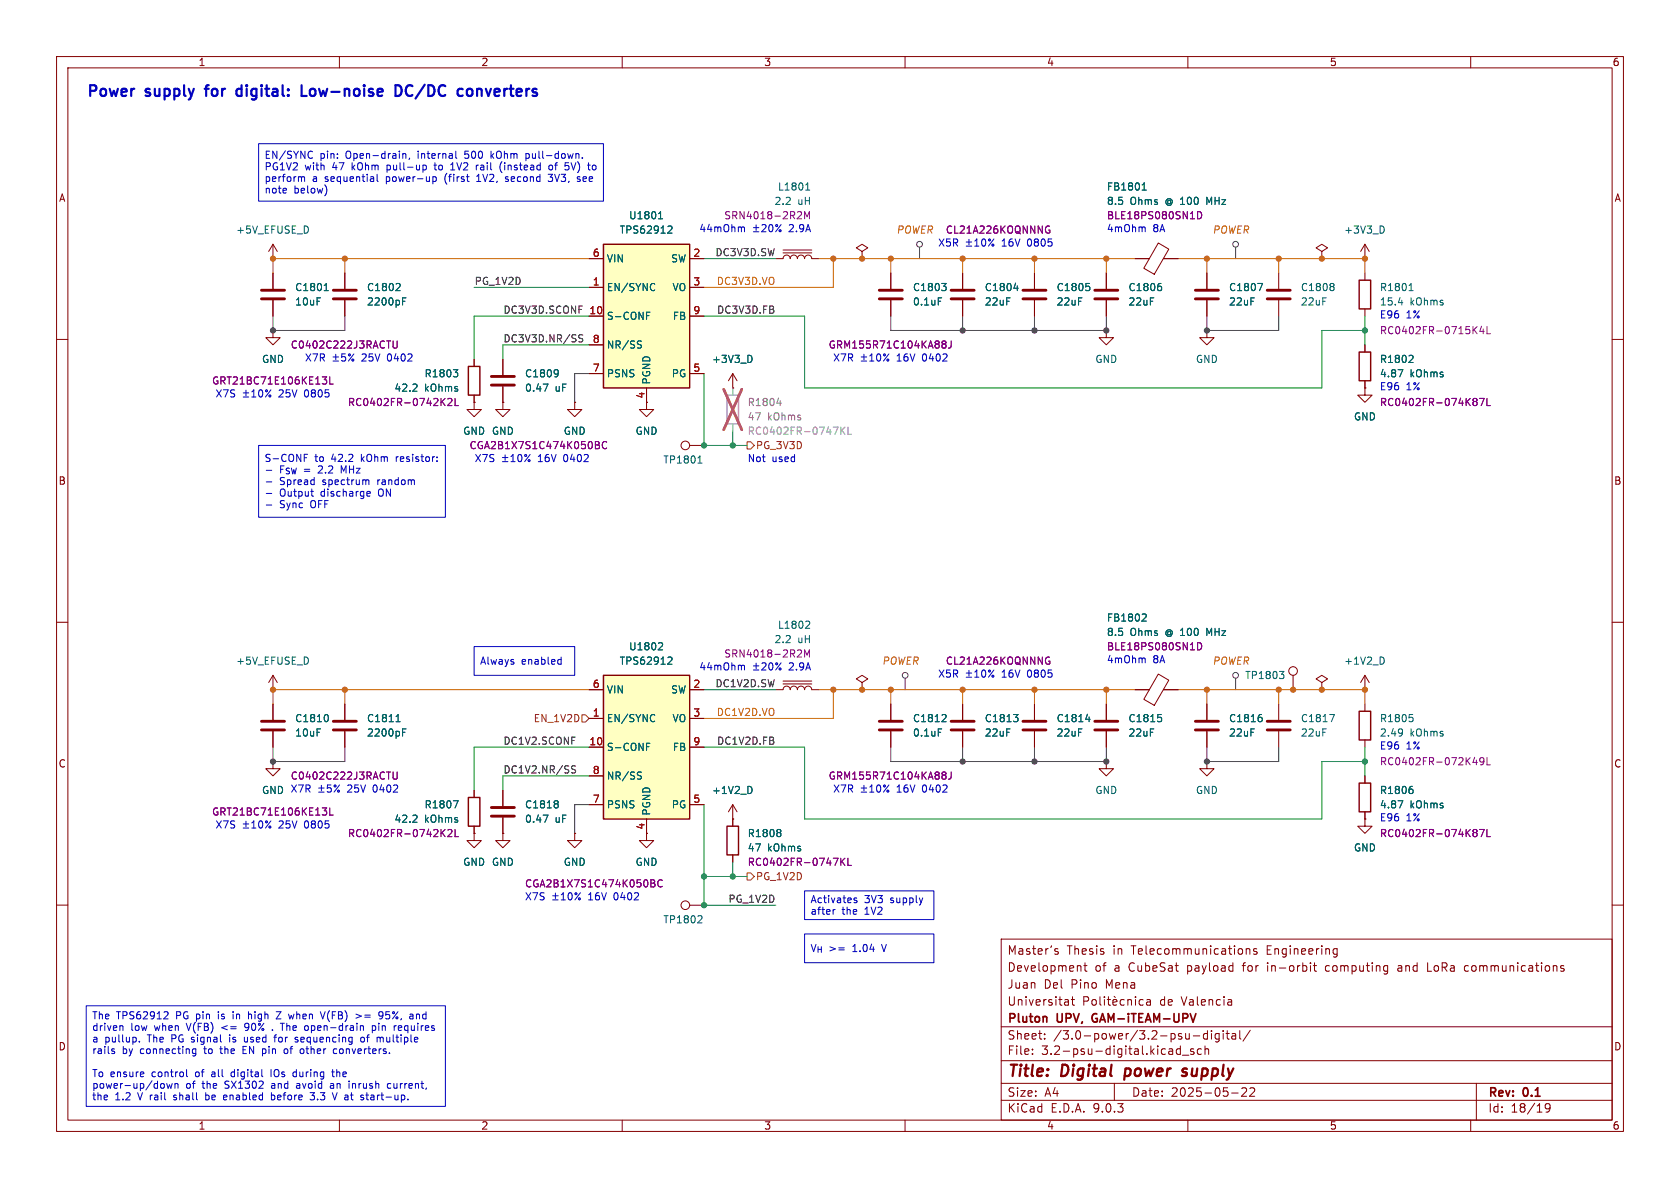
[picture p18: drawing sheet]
<svg xmlns="http://www.w3.org/2000/svg" width="297mm" height="210mm" viewBox="0 0 297 210" stroke-linecap="round" stroke-linejoin="round" font-family="sans-serif">
<defs><g id="words">
<g font-size="2.8" fill="#840000">
<text x="178" y="190.9">Title:</text>
<text x="187.7" y="190.9">Digital</text>
<text x="199.7" y="190.9">power</text>
<text x="210.7" y="190.9">supply</text>
</g>
<g font-size="2.7" fill="#0000c2">
<text x="15.2" y="18">Power</text>
<text x="25.9" y="18">supply</text>
<text x="37.3" y="18">for</text>
<text x="43.5" y="18">digital:</text>
<text x="55.7" y="18">Low-noise</text>
<text x="73" y="18">DC/DC</text>
<text x="84.9" y="18">converters</text>
</g>
<g font-size="2.1" fill="#840000">
<text x="178" y="172">Development</text>
<text x="188.6" y="169">Thesis</text>
<text x="193.5" y="172">of</text>
<text x="196.8" y="169">in</text>
<text x="197" y="172">a</text>
<text x="199.7" y="172">CubeSat</text>
<text x="200.2" y="169">Telecommunications</text>
<text x="210.1" y="172">payload</text>
<text x="220.1" y="172">for</text>
<text x="224.2" y="169">Engineering</text>
<text x="224.6" y="172">in-orbit</text>
<text x="235" y="172">computing</text>
<text x="248" y="172">and</text>
<text x="253.3" y="172">LoRa</text>
<text x="260.1" y="172">communications</text>
<text x="178" y="178">Universitat</text>
<text x="178" y="175">Juan</text>
<text x="184.5" y="175">Del</text>
<text x="189.4" y="175">Pino</text>
<text x="195.6" y="175">Mena</text>
<text x="205.1" y="178">de</text>
<text x="209" y="178">Valencia</text>
<text x="178" y="184">Sheet:</text>
<text x="178" y="181.2">Pluton</text>
<text x="186.2" y="184">/3.0-power/3.2-psu-digital/</text>
<text x="187" y="181.2">UPV,</text>
<text x="193.8" y="181.2">GAM-iTEAM-UPV</text>
<text x="178" y="186.7">File:</text>
<text x="184.1" y="186.7">3.2-psu-digital.kicad_sch</text>
<text x="178" y="196.9">KiCad</text>
<text x="178" y="194.1">Size:</text>
<text x="184.7" y="194.1">A4</text>
<text x="185.7" y="196.9">E.D.A.</text>
<text x="193.3" y="196.9">9.0.3</text>
<text x="200" y="194.1">Date:</text>
<text x="207" y="194.1">2025-05-22</text>
<text x="263" y="194.3">Rev:</text>
<text x="263" y="196.9">Id:</text>
<text x="267.1" y="196.9">18/19</text>
<text x="269.4" y="194.3">0.1</text>
</g>
<g font-size="1.8" fill="#840000">
<text x="35" y="11.9">1</text>
<text x="85" y="11.9">2</text>
<text x="135" y="11.9">3</text>
<text x="185" y="11.9">4</text>
<text x="235" y="11.9">5</text>
<text x="285" y="11.9">6</text>
<text x="10.3" y="35.9">A</text>
<text x="285.3" y="35.9">A</text>
<text x="10.3" y="85.9">B</text>
<text x="285.3" y="85.9">B</text>
<text x="10.3" y="135.9">C</text>
<text x="285.3" y="135.9">C</text>
<text x="114" y="146.8" transform="rotate(-90 114 146.8)">4</text>
<text x="10.3" y="185.9">D</text>
<text x="285.3" y="185.9">D</text>
<text x="35" y="199.9">1</text>
<text x="85" y="199.9">2</text>
<text x="135" y="199.9">3</text>
<text x="185" y="199.9">4</text>
<text x="235" y="199.9">5</text>
<text x="285" y="199.9">6</text>
</g>
<g font-size="1.8" fill="#0000c2">
<text x="46.7" y="28.3">EN/SYNC</text>
<text x="56.6" y="28.3">pin:</text>
<text x="61.2" y="28.3">Open-drain,</text>
<text x="74.1" y="28.3">internal</text>
<text x="82.6" y="28.3">500</text>
<text x="87.4" y="28.3">kOhm</text>
<text x="93.8" y="28.3">pull-down.</text>
<text x="46.7" y="30.3">PG1V2</text>
<text x="46.7" y="32.4">perform</text>
<text x="46.7" y="34.4">note</text>
<text x="52" y="34.4">below)</text>
<text x="53.9" y="30.3">with</text>
<text x="55.2" y="32.4">a</text>
<text x="57.5" y="32.4">sequential</text>
<text x="58.9" y="30.3">47</text>
<text x="62.5" y="30.3">kOhm</text>
<text x="68.5" y="32.4">power-up</text>
<text x="68.8" y="30.3">pull-up</text>
<text x="77.5" y="30.3">to</text>
<text x="79.1" y="32.4">(first</text>
<text x="80.5" y="30.3">1V2</text>
<text x="84.9" y="32.4">1V2,</text>
<text x="85.2" y="30.3">rail</text>
<text x="89.6" y="30.3">(instead</text>
<text x="90.2" y="32.4">second</text>
<text x="98" y="32.4">3V3,</text>
<text x="98.5" y="30.3">of</text>
<text x="101.6" y="30.3">5V)</text>
<text x="103.3" y="32.4">see</text>
<text x="105.9" y="30.3">to</text>
<text x="123.5" y="41.3">44mOhm</text>
<text x="139.6" y="41.3">2.9A</text>
<text x="195.6" y="41.3">4mOhm</text>
<text x="203.8" y="41.3">8A</text>
<text x="165.8" y="43.8">X5R</text>
<text x="177.2" y="43.8">16V</text>
<text x="181.9" y="43.8">0805</text>
<text x="243.8" y="56.5">E96</text>
<text x="248.6" y="56.5">1%</text>
<text x="53.8" y="64.1">X7R</text>
<text x="64.1" y="64.1">25V</text>
<text x="68.8" y="64.1">0402</text>
<text x="147.2" y="64.1">X7R</text>
<text x="158.7" y="64.1">16V</text>
<text x="163.3" y="64.1">0402</text>
<text x="38" y="70.5">X7S</text>
<text x="49.4" y="70.5">25V</text>
<text x="54.1" y="70.5">0805</text>
<text x="243.8" y="69.2">E96</text>
<text x="248.6" y="69.2">1%</text>
<text x="46.7" y="81.9">S-CONF</text>
<text x="49.4" y="83.9">F_{SW} 2.2</text>
<text x="53.8" y="83.9">=</text>
<text x="55.6" y="81.9">to</text>
<text x="58.7" y="81.9">42.2</text>
<text x="60.7" y="83.9">MHz</text>
<text x="64.1" y="81.9">kOhm</text>
<text x="70.5" y="81.9">resistor:</text>
<text x="83.8" y="81.9">X7S</text>
<text x="95.2" y="81.9">16V</text>
<text x="99.9" y="81.9">0402</text>
<text x="132.1" y="81.9">Not</text>
<text x="136.5" y="81.9">used</text>
<text x="49.4" y="86">Spread</text>
<text x="49.4" y="88">Output</text>
<text x="56.8" y="88">discharge</text>
<text x="57.1" y="86">spectrum</text>
<text x="67" y="86">random</text>
<text x="67.2" y="88">ON</text>
<text x="49.4" y="90">Sync</text>
<text x="55" y="90">OFF</text>
<text x="84.8" y="117.7">Always</text>
<text x="92.2" y="117.7">enabled</text>
<text x="123.5" y="118.7">44mOhm</text>
<text x="139.6" y="118.7">2.9A</text>
<text x="165.8" y="120">X5R</text>
<text x="177.2" y="120">16V</text>
<text x="181.9" y="120">0805</text>
<text x="195.6" y="117.5">4mOhm</text>
<text x="203.8" y="117.5">8A</text>
<text x="243.8" y="132.7">E96</text>
<text x="248.6" y="132.7">1%</text>
<text x="46.2" y="140.6">GND X7R</text>
<text x="61.5" y="140.3">25V</text>
<text x="66.2" y="140.3">0402</text>
<text x="147.2" y="140.3">X7R</text>
<text x="158.7" y="140.3">16V</text>
<text x="163.3" y="140.3">0402</text>
<text x="38" y="146.7">X7S</text>
<text x="49.4" y="146.7">25V</text>
<text x="54.1" y="146.7">0805</text>
<text x="243.8" y="145.4">E96</text>
<text x="248.6" y="145.4">1%</text>
<text x="92.7" y="159.4">X7S</text>
<text x="104.1" y="159.4">16V</text>
<text x="108.8" y="159.4">0402</text>
<text x="143.2" y="159.9">Activates</text>
<text x="143.2" y="161.9">after</text>
<text x="148.8" y="161.9">the</text>
<text x="152.8" y="159.9">3V3</text>
<text x="153" y="161.9">1V2</text>
<text x="157.5" y="159.9">supply</text>
<text x="143.2" y="168.5">V_{H}</text>
<text x="146.5" y="168.5">&gt;=</text>
<text x="150.8" y="168.5">1.04</text>
<text x="156.2" y="168.5">V</text>
<text x="16.2" y="180.4">The</text>
<text x="16.2" y="182.4">driven</text>
<text x="16.2" y="184.5">a</text>
<text x="18.5" y="184.5">pullup.</text>
<text x="20.6" y="180.4">TPS62912</text>
<text x="23.1" y="182.4">low</text>
<text x="26.2" y="184.5">The</text>
<text x="27.4" y="182.4">when</text>
<text x="30.6" y="184.5">PG signal</text>
<text x="31.2" y="180.4">PG pin</text>
<text x="33.3" y="182.4">V(FB)</text>
<text x="39" y="180.4">is</text>
<text x="39.6" y="182.4">&lt;=</text>
<text x="41.2" y="184.5">is</text>
<text x="41.8" y="180.4">in</text>
<text x="43.9" y="182.4">90%</text>
<text x="44" y="184.5">used</text>
<text x="44.7" y="180.4">high</text>
<text x="49.6" y="184.5">for</text>
<text x="50" y="180.4">Z</text>
<text x="50.8" y="182.4">The</text>
<text x="52.3" y="180.4">when</text>
<text x="53.4" y="184.5">sequencing</text>
<text x="55.1" y="182.4">open-drain</text>
<text x="58.2" y="180.4">V(FB)</text>
<text x="64.5" y="180.4">&gt;=</text>
<text x="65.3" y="184.5">of</text>
<text x="67.2" y="182.4">pin</text>
<text x="68.3" y="184.5">multiple</text>
<text x="68.9" y="180.4">95%,</text>
<text x="71.3" y="182.4">requires</text>
<text x="74.5" y="180.4">and</text>
<text x="16.2" y="186.5">rails</text>
<text x="16.2" y="190.6">To ensure</text>
<text x="21.6" y="186.5">by</text>
<text x="24.9" y="186.5">connecting</text>
<text x="26.9" y="190.6">control</text>
<text x="34.8" y="190.6">of</text>
<text x="36.4" y="186.5">to</text>
<text x="37.9" y="190.6">all</text>
<text x="39.4" y="186.5">the</text>
<text x="41.5" y="190.6">digital</text>
<text x="43.6" y="186.5">EN pin</text>
<text x="48.7" y="190.6">IOs</text>
<text x="51.3" y="186.5">of</text>
<text x="52.9" y="190.6">during</text>
<text x="54.3" y="186.5">other</text>
<text x="60" y="190.6">the</text>
<text x="60.4" y="186.5">converters.</text>
<text x="16.2" y="192.7">power-up/down</text>
<text x="16.2" y="194.7">the</text>
<text x="20.3" y="194.7">1.2</text>
<text x="24.5" y="194.7">V rail</text>
<text x="31.2" y="194.7">shall</text>
<text x="32.8" y="192.7">of</text>
<text x="35.9" y="192.7">the</text>
<text x="37" y="194.7">be</text>
<text x="40" y="192.7">SX1302</text>
<text x="40.4" y="194.7">enabled</text>
<text x="48.5" y="192.7">and</text>
<text x="49" y="194.7">before</text>
<text x="53.1" y="192.7">avoid</text>
<text x="56.2" y="194.7">3.3</text>
<text x="59.3" y="192.7">an</text>
<text x="60.4" y="194.7">V at</text>
<text x="62.7" y="192.7">inrush</text>
<text x="65.7" y="194.7">start-up.</text>
<text x="69.8" y="192.7">current,</text>
</g>
<g font-size="1.8" fill="#006464">
<text x="137.4" y="33.9">L1801</text>
<text x="195.6" y="33.9">FB1801</text>
<text x="41.7" y="41.5">+5V_EFUSE_D</text>
<text x="109.5" y="41.5">TPS62912</text>
<text x="111.1" y="39">U1801</text>
<text x="136.8" y="36.4">2.2</text>
<text x="141" y="36.4">uH</text>
<text x="195.6" y="36.4">8.5</text>
<text x="199.8" y="36.4">Ohms</text>
<text x="206.2" y="36.4">@ 100</text>
<text x="213.8" y="36.4">MHz</text>
<text x="237.5" y="41.5">+3V3_D</text>
<text x="107.2" y="46.6">VIN</text>
<text x="118.5" y="46.6">SW</text>
<text x="52.1" y="51.7">C1801</text>
<text x="64.8" y="51.7">C1802</text>
<text x="107.2" y="51.7">EN/SYNC</text>
<text x="118.8" y="51.7">VO</text>
<text x="161.3" y="51.7">C1803</text>
<text x="174" y="51.7">C1804</text>
<text x="186.7" y="51.7">C1805</text>
<text x="199.4" y="51.7">C1806</text>
<text x="217.2" y="51.7">C1807</text>
<text x="229.9" y="51.7">C1808</text>
<text x="243.8" y="51.7">R1801</text>
<text x="52.1" y="54.2">10uF</text>
<text x="64.8" y="54.2">2200pF</text>
<text x="107.2" y="56.7">S-CONF</text>
<text x="118.9" y="56.7">FB</text>
<text x="161.3" y="54.2">0.1uF</text>
<text x="174" y="54.2">22uF</text>
<text x="186.7" y="54.2">22uF</text>
<text x="199.4" y="54.2">22uF</text>
<text x="217.2" y="54.2">22uF</text>
<text x="229.9" y="54.2">22uF</text>
<text x="243.8" y="54.2">15.4</text>
<text x="249.3" y="54.2">kOhms</text>
<text x="46.2" y="64.4">GND</text>
<text x="107.2" y="61.8">NR/SS</text>
<text x="125.8" y="64.4">+3V3_D</text>
<text x="193.5" y="64.4">GND</text>
<text x="211.3" y="64.4">GND</text>
<text x="243.8" y="64.4">R1802</text>
<text x="69.6" y="69.4">42.2</text>
<text x="75" y="66.9">R1803</text>
<text x="75" y="69.4">kOhms</text>
<text x="92.7" y="69.4">0.47</text>
<text x="92.7" y="66.9">C1809</text>
<text x="98.1" y="69.4">uF</text>
<text x="107.2" y="66.9">PSNS</text>
<text x="115.2" y="68.1" transform="rotate(-90 115.2 68.1)">PGND</text>
<text x="118.7" y="66.9">PG</text>
<text x="243.8" y="66.9">4.87</text>
<text x="249.3" y="66.9">kOhms</text>
<text x="81.8" y="77.1">GND GND</text>
<text x="99.6" y="77.1">GND</text>
<text x="112.3" y="77.1">GND</text>
<text x="239.3" y="74.5">GND</text>
<text x="117.2" y="82.1">TP1801</text>
<text x="136.8" y="113.9">2.2</text>
<text x="137.4" y="111.4">L1802</text>
<text x="141" y="113.9">uH</text>
<text x="195.6" y="112.6">8.5</text>
<text x="195.6" y="110.1">FB1802</text>
<text x="199.8" y="112.6">Ohms</text>
<text x="206.2" y="112.6">@ 100</text>
<text x="213.8" y="112.6">MHz</text>
<text x="41.7" y="117.7">+5V_EFUSE_D</text>
<text x="109.5" y="117.7">TPS62912</text>
<text x="111.1" y="115.2">U1802</text>
<text x="237.5" y="117.7">+1V2_D</text>
<text x="107.2" y="122.8">VIN</text>
<text x="118.5" y="122.8">SW</text>
<text x="220" y="120.2">TP1803</text>
<text x="52.1" y="127.9">C1810</text>
<text x="52.1" y="130.4">10uF</text>
<text x="64.8" y="127.9">C1811</text>
<text x="64.8" y="130.4">2200pF</text>
<text x="107.2" y="127.9">EN/SYNC</text>
<text x="118.8" y="127.9">VO</text>
<text x="161.3" y="127.9">C1812</text>
<text x="161.3" y="130.4">0.1uF</text>
<text x="174" y="127.9">C1813</text>
<text x="174" y="130.4">22uF</text>
<text x="186.7" y="127.9">C1814</text>
<text x="186.7" y="130.4">22uF</text>
<text x="199.4" y="127.9">C1815</text>
<text x="199.4" y="130.4">22uF</text>
<text x="217.2" y="127.9">C1816</text>
<text x="217.2" y="130.4">22uF</text>
<text x="229.9" y="127.9">C1817</text>
<text x="229.9" y="130.4">22uF</text>
<text x="243.8" y="130.4">2.49</text>
<text x="243.8" y="127.9">R1805</text>
<text x="249.3" y="130.4">kOhms</text>
<text x="107.2" y="132.9">S-CONF</text>
<text x="118.9" y="132.9">FB</text>
<text x="46.2" y="140.6">GND</text>
<text x="75" y="143.1">R1807</text>
<text x="92.7" y="143.1">C1818</text>
<text x="107.2" y="138">NR/SS</text>
<text x="107.2" y="143.1">PSNS</text>
<text x="118.7" y="143.1">PG</text>
<text x="125.8" y="140.6">+1V2_D</text>
<text x="193.5" y="140.6">GND</text>
<text x="211.3" y="140.6">GND</text>
<text x="243.8" y="143.1">4.87</text>
<text x="243.8" y="140.6">R1806</text>
<text x="249.3" y="143.1">kOhms</text>
<text x="69.6" y="145.6">42.2</text>
<text x="75" y="145.6">kOhms</text>
<text x="92.7" y="145.6">0.47</text>
<text x="98.1" y="145.6">uF</text>
<text x="115.2" y="144.3" transform="rotate(-90 115.2 144.3)">PGND</text>
<text x="132.1" y="148.2">R1808</text>
<text x="81.8" y="153.3">GND GND</text>
<text x="99.6" y="153.3">GND</text>
<text x="112.3" y="153.3">GND</text>
<text x="132.1" y="150.7">47</text>
<text x="135.7" y="150.7">kOhms</text>
<text x="239.3" y="150.7">GND</text>
<text x="117.2" y="163.4">TP1802</text>
</g>
<g font-size="1.8" fill="#840084">
<text x="127.9" y="39">SRN4018-2R2M</text>
<text x="167.1" y="41.5">CL21A226KOQNNNG</text>
<text x="195.6" y="39">BLE18PS080SN1D</text>
<text x="243.8" y="59.3">RC0402FR-0715K4L</text>
<text x="51.3" y="61.8">C0402C222J3RACTU</text>
<text x="146.4" y="61.8">GRM155R71C104KA88J</text>
<text x="37.4" y="68.2">GRT21BC71E106KE13L</text>
<text x="61.4" y="72">RC0402FR-0742K2L</text>
<text x="243.8" y="72">RC0402FR-074K87L</text>
<text x="82.9" y="79.6">CGA2B1X7S1C474K050BC</text>
<text x="127.9" y="116.4">SRN4018-2R2M</text>
<text x="167.1" y="117.7">CL21A226KOQNNNG</text>
<text x="195.6" y="115.2">BLE18PS080SN1D</text>
<text x="243.8" y="135.5">RC0402FR-072K49L</text>
<text x="51.3" y="138">C0402C222J3RACTU</text>
<text x="146.4" y="138">GRM155R71C104KA88J</text>
<text x="37.4" y="144.4">GRT21BC71E106KE13L</text>
<text x="61.4" y="148.2">RC0402FR-0742K2L</text>
<text x="243.8" y="148.2">RC0402FR-074K87L</text>
<text x="132.1" y="153.3">RC0402FR-0747KL</text>
<text x="92.7" y="157.1">CGA2B1X7S1C474K050BC</text>
</g>
<g font-size="1.8" fill="#c60">
<text x="158.4" y="41.5">POWER</text>
<text x="214.3" y="41.5">POWER</text>
<text x="126.6" y="50.5">DC3V3D.VO</text>
<text x="155.9" y="117.7">POWER</text>
<text x="214.3" y="117.7">POWER</text>
<text x="126.6" y="126.7">DC1V2D.VO</text>
</g>
<g font-size="1.8" fill="#a90000">
<text x="104.7" y="45.5">6</text>
<text x="122.5" y="45.5">2</text>
<text x="104.7" y="50.5">1</text>
<text x="122.5" y="50.5">3</text>
<text x="104.1" y="55.6">10</text>
<text x="122.5" y="55.6">9</text>
<text x="104.7" y="60.7">8</text>
<text x="104.7" y="65.8">7</text>
<text x="122.5" y="65.8">5</text>
<text x="114" y="70.6" transform="rotate(-90 114 70.6)">4</text>
<text x="104.7" y="121.7">6</text>
<text x="122.5" y="121.7">2</text>
<text x="104.1" y="131.8">10</text>
<text x="104.7" y="126.7">1</text>
<text x="122.5" y="126.7">3</text>
<text x="122.5" y="131.8">9</text>
<text x="104.7" y="136.9">8</text>
<text x="104.7" y="142">7</text>
<text x="122.5" y="142">5</text>
</g>
<g font-size="1.8" fill="#0f0f0f">
<text x="126.4" y="45.4">DC3V3D.SW</text>
<text x="83.8" y="50.5">PG_1V2D</text>
<text x="88.9" y="55.5">DC3V3D.SCONF</text>
<text x="126.7" y="55.5">DC3V3D.FB</text>
<text x="88.9" y="60.6">DC3V3D.NR/SS</text>
<text x="126.4" y="121.6">DC1V2D.SW</text>
<text x="88.9" y="131.7">DC1V2.SCONF</text>
<text x="126.7" y="131.7">DC1V2D.FB</text>
<text x="88.9" y="136.8">DC1V2.NR/SS</text>
<text x="128.7" y="159.7">PG_1V2D</text>
</g>
<g font-size="1.8" fill="#989898">
<text x="132.1" y="72">R1804</text>
<text x="132.1" y="74.5">47</text>
<text x="135.7" y="74.5">kOhms</text>
</g>
<text font-size="1.8" fill="#a1a1a1" x="132.1" y="77.1">RC0402FR-0747KL</text>
<g font-size="1.8" fill="#725600">
<text x="133.5" y="79.6">PG_3V3D</text>
<text x="94.3" y="127.9">EN_1V2D</text>
<text x="133.5" y="155.8">PG_1V2D</text>
</g>
</g></defs>
<g fill="none" stroke="#840000" stroke-width=".18">
<path d="M10 10h277v190h-277zM12 12h273v186h-273zM60 10v2M110 10v2M160 10v2M210 10v2M260 10v2M48.3 45.7h.1M48.3 58.4v1.3h1.2l-1.2 1.3-1.3-1.3h1.3M48.3 58.4h.1M48.3 43.2l-.8 1.3M48.3 43.2l.7 1.3"/>
<path d="M48.3 43.2v2.5M48.3 48.3v2.8M48.3 53.1v2.8M61 48.3v2.8M61 53.1v2.8M137.2 45.7h1.2a.64 .64 0 0 1 .7-.6 .64 .64 0 0 1 .6 .6 .64 .64 0 0 1 .6-.6 .64 .64 0 0 1 .7 .6 .64 .64 0 0 1 .6-.6 .64 .64 0 0 1 .6 .6 .64 .64 0 0 1 .7-.6 .64 .64 0 0 1 .6 .6h1.3M138.4 44.7h5.1M138.4 44.2h5.1M195.6 58.4v1.3h1.2l-1.2 1.3-1.3-1.3h1.3M195.6 58.4h.1M10 60h2M83.8 63.5v1.3"/>
<path d="M83.8 69.9v1.2M88.9 71.1v1.3h1.3l-1.3 1.3-1.3-1.3h1.3M88.9 71.1h.1M101.6 71.1v1.3h1.3l-1.3 1.3-1.3-1.3h1.3M101.6 71.1h.1M129.5 68.6h.1M129.5 66v2.6M129.5 66l-.7 1.3M129.5 66l.8 1.3M285 60h2M10 110h2M204.8 119.2l1.8 1-2.5 4.5-1.9-1.1z"/>
<path d="M228.6 119.4v2.5M241.3 119.4l-.8 1.3M241.3 119.4l.8 1.3M241.3 119.4v2.5M285 110h2M61 124.5v2.8M61 129.3v2.8M83.8 139.7v1.3M88.9 139.7v2.8M152.4 120.7l1-.7-1-.6-1 .6 1 .7v1.2M152.4 121.9h.1M170.2 124.5v2.8"/>
<path d="M170.2 129.3v2.8M200.7 121.9h2.5M205.7 121.9h2.6M213.4 134.6v1.3h1.2l-1.2 1.3-1.3-1.3h1.3M213.4 134.6h.1M213.4 124.5v2.8M213.4 129.3v2.8M226.1 124.5v2.8M226.1 129.3v2.8M233.7 120.7l1-.7-1-.6-1 .6 1 .7v1.2M233.7 121.9h.1M241.3 121.9h.1"/>
<path d="M241.3 124.5v1.2M241.3 130.8v1.3M241.3 137.2v1.2M83.8 147.3v1.3h1.3l-1.3 1.3-1.3-1.3h1.3M83.8 147.3h.1M83.8 146.1v1.2M88.9 147.3v1.3h1.3l-1.3 1.3-1.3-1.3h1.3M88.9 147.3h.1M88.9 144.5v2.8M101.6 147.3v1.3h1.3l-1.3 1.3-1.3-1.3h1.3M101.6 147.3h.1M129.5 144.8v1.3"/>
<path d="M129.5 151.1v1.3M241.3 144.8v1.3h1.3l-1.3 1.2-1.3-1.2h1.3M241.3 144.8h.1M241.3 143.5v1.3M10 160h2M177 166h108v32h-108zM178.5 168.7v-1.5l.5 1.1 .5-1.1v1.5M180.2 167.8h.5l.1 .9M180.8 168.1h-.5a.29 .29 0 0 0-.2 .3 .29 .29 0 0 0 .2 .3l.5-.1M182 167.8l-.3-.1-.2 .2v.2l.5 .2v.3h-.5M182.5 167.7h.6M182.7 167.2v1.3l.4 .2"/>
<path d="M183.5 168.2l.7-.1v-.3l-.5-.1-.2 .2 .1 .7h.6M184.9 167.7v1M185.3 167.7l-.3 .1-.1 .2M185.9 167.2l-.2 .3M187 167.8l-.3-.1-.2 .2v.2l.5 .2v.3h-.5M188.4 176.7h.3l.2 .2v.8M188.9 177.6l-.5 .1M188.9 177.1h-.5M189.4 176.7h.6M189.6 176.2v1.3l.4 .2M190.9 170.7l.2 .2v.8M191.6 170.7h.6"/>
<path d="M191.6 177l.7-.1 .2-.2-.1-.4-.2-.1h-.6v1.5M191.8 170.2v1.3l.4 .2M193.1 176.8l.2-.1 .4 .1 .1 .6-.1 .2-.4 .1-.2-.1zM194.5 176.2v1.3l.2 .2M195.2 176.2v.1M195.2 176.7v1M195.7 176.7h.6M196 176.2v1.3l.3 .2M196.7 177.2l.8-.1-.1-.3-.4-.1-.3 .2 .1 .7h.6M197 176.1l.2 .2M198.7 176.8l-.4-.1-.3 .3v.4l.2 .2h.5M199.4 176.8l.2-.1 .4 .1v.9"/>
<path d="M199.4 176.7v1M200.7 176.2v.1M200.7 176.7v1M202.1 176.8l-.4-.1-.3 .3v.4l.1 .2h.6M202.7 176.8h.6l.1 .9M203.4 177.1h-.5a.29 .29 0 0 0-.2 .3 .29 .29 0 0 0 .2 .3l.5-.1M217.7 176.8v.9M217.7 177.6l-.1 .1M217.7 177.1h-.1M220.3 167.8l.2-.1 .4 .1 .1 .9M220.3 167.7v1M222.2 167.8l-.4-.1-.2 .2 .1 .2 .5 .2v.3h-.6"/>
<path d="M231.7 170.2v.1M231.7 170.7v1M232.2 170.7h.5M232.4 170.2v1.3l.3 .2M234.4 170.8v.8M236 167.7l.4 .1M236.4 168.6l-.4 .1M236.4 167.7v1.2l-.2 .2-.3 .1M245.2 170.7l.1 .1M245.3 170.7l-.1 1.4M245.3 171.6l-.1 .1M247.6 170.7l-.4 .1"/>
<path d="M247.7 171.1h-.4a.29 .29 0 0 0-.2 .3 .29 .29 0 0 0 .2 .3h.4M252.4 170.2v1.5h.7M259 171.6l.5 .1M259.5 170.7l-.5 .1M276.5 170.8l-.4-.1-.2 .2 .1 .2 .5 .2v.3h-.6M285 160h2M60 198v2M110 198v2M160 198v2M177 194.5h108M177 191.5h108M177 187.5h108"/>
<path d="M177 181.5h108M182.5 186.3v.1M182.5 185.5v.1M184.7 183.6v.1M184.7 182.8v.1M197 191.5v3M208.7 184.9v1.5M208.7 185.5l-.5-.1-.2 .3v.4l.1 .2h.6M209 186.5h1.2M210 198v2M211 183.1h1.1M211 185.5l-.3-.1-.2 .2v.2l.5 .2v.3h-.5"/>
<path d="M212.4 185.5l-.4-.1-.3 .3v.4l.1 .2h.6M213 185.5l.2-.1 .4 .1 .1 .9M213 184.9v1.5M213.5 182.8l-.5-.1-.3 .3v.4l.2 .2h.6M213.5 182.2v1.5M214.2 182.2v.1M214.2 182.7v1M215.5 182.8l-.4-.1-.3 .3v.4l.2 .2h.5M215.5 182.7v1.2l-.3 .3-.3-.1M216.2 182.2v.1M216.2 182.7v1M216.7 182.7h.6"/>
<path d="M217 182.2v1.3l.3 .2M217.7 193.2h1.2M217.8 182.8h.6l.1 .9M218.5 183.1h-.5a.29 .29 0 0 0-.3 .3 .29 .29 0 0 0 .3 .3l.5-.1M219.2 182.2v1.3l.2 .2M220.3 192.4v.5l-.8 .9h.9M221 192.4l.5-.1 .2 .1 .1 .3-.9 1.1h.9M221 182.1l-1.3 2M260 198v2M261 191.5v6.5M274 195.7l-.3 .3h-.2l-.3-.3 .1-.5 .4-.1 .3 .1a.99 .99 0 0 1-.4 1.4h-.3"/>
<circle cx="228.6" cy="118.6" r=".76"/>
</g>
<path d="M199 188.9l-.3 2M209.1 189.4l.5 .1 .2 .3-.1 .3-.6 .1M209.8 189a.5 .5 0 0 0-.7 .2" fill="none" stroke="#840000" stroke-width=".4"/>
<path d="M193.2 179.4l-.1 .4 .1 .7" fill="none" stroke="#840000" stroke-width=".3"/>
<path d="M82.8 64.8h2v5.1h-2zM240.3 125.7h2v5.1h-2zM240.3 138.4h2v5.1h-2zM82.8 141h2v5.1h-2zM128.5 146.1h2.1v5h-2.1z" fill="none" stroke="#840000" stroke-width=".25"/>
<g fill="none" stroke="#006464" stroke-width=".18">
<path d="M142.4 33.6h.8M142.6 32.6l.2-.3v1.3M57.3 51.4h.7M57.4 50.4l.3-.3v1.3M70.5 50.1l.2 .3v.3l-.7 .7h.7M71.2 53.3h.4M71.2 52.6h.6M73.6 67.9l.1 .2v.3l-.8 .8h.8M80.1 65.3h.8l-.4 .5M80.7 65.8l.2 .3v.3l-.2 .2M132.7 62.9l.3 .5-.3 .6M202.1 108.5l.4 .1 .1 .3-.7 .9h.7"/>
<path d="M226.2 118.7h.8l-.4 .5M226.7 119.2l.3 .2v.3l-.3 .3M244.5 116.2l.2 .5-.2 .7M70 127.6h.7M70.1 126.6l.3-.3v1.3M71.2 129.5h.4M71.2 128.8h.6M179.2 126.3h.8l-.5 .5M179.7 126.8l.3 .2v.3l-.3 .3M222.8 126.3h.2M222.9 126.8l.2 .2v.3l-.2 .3M235.1 126.3h.8l-.5 1.3"/>
<path d="M247.8 128.9l.1 .1a1.07 1.07 0 0 1-.1 1M247.9 129.4l-.1 .2M249.2 126.3h.6M249.5 139h.2M249.6 126.8l.2 .2v.3l-.2 .3M249.6 139.5l.2 .2v.3l-.2 .3M73.6 144.1l.1 .2v.3l-.8 .8h.8M80.1 141.5h.9l-.6 1.3M96 144.1h.9l-.6 1.3M98.4 141.5l.3 .3-.3 .3 .3 .2v.3l-.3 .2M137.8 146.6l.3 .3-.3 .3 .3 .2v.3l-.3 .2M247.2 141.5h.8l-.5 1.3"/>
</g>
<g fill="none" stroke="#840084" stroke-width=".18">
<path d="M141.2 37.4l.4 .1 .1 .3-.8 .9h.8M142.2 38.7v-1.3l.5 .9 .4-.9v1.3M57 66.6h.8l-.5 .5M57.5 67.1l.3 .2v.3l-.3 .3M58.3 66.6v1.3h.6M69.5 60.3v1l.2 .2h.4l.1-.2v-1M78.1 71l.6 .7M78.7 70.4l-.7 .8M79.2 70.6l.5-.2 .2 .4-.8 .9h.8M80.4 70.4v1.3h.6M185.1 116.2h.4M185.4 116.9h.2v.4l-.2 .1h-.3"/>
<path d="M211.7 113.6a.64 .64 0 0 1 .7 .6 .64 .64 0 0 1-.7 .7zM69.5 136.5v1l.2 .2h.4l.1-.2v-1M260.4 134.8h.8M261 134.4v.8M262.3 134.5l-.2 .2h-.2l-.3-.2 .1-.5 .4-.1 .2 .2a.84 .84 0 0 1-.3 1.1h-.3M262.9 133.9v1.3h.6M78.1 147.2l.6 .7M78.7 146.6l-.7 .8M79.2 146.8l.5-.2 .2 .4-.8 .9h.8M80.4 146.6v1.3h.6M115.1 155.5l.6 .1v.3l-.2 .2M115.1 156.1h.4"/>
<path d="M115.5 156.1l.3 .3-.1 .3-.6 .1M117.1 155.6a.6 .6 0 0 0-.9 .5 .6 .6 0 0 0 .6 .7l.3-.1M148.6 151.7v1.3M148.8 152.3l.6 .7M149.4 151.7l-.8 .7M149.9 151.7v1.3h.6M260.9 146.6l.2 .3-.2 .3 .2 .2v.3l-.2 .2M261.5 146.6h.9l-.5 1.3M262.9 146.6v1.3h.6"/>
</g>
<g fill="none" stroke="#840000" stroke-width=".51">
<path d="M46.2 52.8h4.1M46.2 51.3h4.1M58.9 52.8h4.1M58.9 51.3h4.1M58.9 129h4.1M58.9 127.5h4.1M168.1 129h4.1M168.1 127.5h4.1M211.3 129h4.1M211.3 127.5h4.1M224 129h4.1M224 127.5h4.1"/>
<path d="M86.9 144.3h4M86.9 142.7h4"/>
</g>
<path d="M128.5 69.9h2.1v5h-2.1z" fill="none" stroke="#a1a1a1" stroke-width=".25"/>
<path d="M129.5 68.6v1.3M129.5 74.9v1.3M148.6 75.5v1.3M148.8 76.1l.6 .7M149.4 75.5l-.8 .7M149.9 75.5v1.3h.6" fill="none" stroke="#a1a1a1" stroke-width=".18"/>
<path d="M137.3 71.3h.8M137.9 70.9v.8" fill="none" stroke="#989898" stroke-width=".18"/>
<path d="M127.9 68.8l3.2 7.2M131.1 68.8l-3.2 7.2" fill="none" stroke="#e65255" stroke-width=".46"/>
<path d="M106.7 43.2h15.2v25.4h-15.2z" fill="#ffffc2"/>
<path d="M106.7 43.2h15.2v25.4h-15.2zM240.3 49.5h2v5.1h-2zM240.3 62.2h2v5.1h-2z" fill="none" stroke="#840000" stroke-width=".25"/>
<g fill="none" stroke="#840000" stroke-width=".18">
<path d="M104.1 45.7h2.6M104.1 50.8h2.6M104.1 55.9h2.6M121.9 45.7h2.6M121.9 50.8h2.6M121.9 55.9h2.6M152.4 44.5l1-.7-1-.6-1 .6 1 .7v1.2M152.4 45.7h.1M157.5 48.3v2.8M157.5 53.1v2.8M170.2 48.3v2.8M170.2 53.1v2.8"/>
<path d="M182.9 48.3v2.8M182.9 53.1v2.8M195.6 48.3v2.8M195.6 53.1v2.8M200.7 45.7h2.5M204.8 43l1.8 1-2.5 4.5-1.9-1.1zM205.7 45.7h2.6M213.4 58.4v1.3h1.2l-1.2 1.3-1.3-1.3h1.3M213.4 58.4h.1M213.4 48.3v2.8M213.4 53.1v2.8M226.1 48.3v2.8"/>
<path d="M226.1 53.1v2.8M233.7 44.5l1-.7-1-.6-1 .6 1 .7v1.2M233.7 45.7h.1M241.3 45.7h.1M241.3 43.2l-.8 1.3M241.3 43.2l.8 1.3M241.3 43.2v2.5M241.3 48.3v1.2M241.3 54.6v1.3M83.8 71.1v1.3h1.3l-1.3 1.3-1.3-1.3h1.3M83.8 71.1h.1M88.9 63.5v2.8"/>
<path d="M88.9 68.3v2.8M104.1 61h2.6M104.1 66h2.6M114.3 68.6v3.8h1.3l-1.3 1.3-1.3-1.3h1.3M121.9 66h2.6M121.9 78.7h2.6M241.3 68.6v1.3h1.3l-1.3 1.2-1.3-1.2h1.3M241.3 68.6h.1M241.3 61v1.2M241.3 67.3v1.3M48.3 119.4l-.8 1.3M48.3 119.4l.7 1.3"/>
<path d="M48.3 119.4v2.5M48.3 121.9h.1M48.3 134.6v1.3h1.2l-1.2 1.3-1.3-1.3h1.3M48.3 134.6h.1M48.3 124.5v2.8M48.3 129.3v2.8M137.2 121.9h1.2a.64 .64 0 0 1 .7-.6 .64 .64 0 0 1 .6 .6 .64 .64 0 0 1 .6-.6 .64 .64 0 0 1 .7 .6 .64 .64 0 0 1 .6-.6 .64 .64 0 0 1 .6 .6 .64 .64 0 0 1 .7-.6 .64 .64 0 0 1 .6 .6h1.3M138.4 120.9h5.1M138.4 120.4h5.1M157.5 124.5v2.8M157.5 129.3v2.8M182.9 124.5v2.8"/>
<path d="M182.9 129.3v2.8M195.6 134.6v1.3h1.2l-1.2 1.3-1.3-1.3h1.3M195.6 134.6h.1M195.6 124.5v2.8M195.6 129.3v2.8M114.3 147.3v1.3h1.3l-1.3 1.3-1.3-1.3h1.3M129.5 144.8h.1M129.5 142.2l-.7 1.3M129.5 142.2l.8 1.3M129.5 142.2v2.6M121.9 160h2.6"/>
<circle cx="121.2" cy="78.7" r=".76"/>
<circle cx="121.2" cy="160" r=".76"/>
</g>
<g fill="none" stroke="#006464" stroke-width=".18">
<path d="M116.4 38.7h.7M116.5 37.7l.3-.3v1.3M118.3 39.9l.4 .1 .1 .3-.8 .9h.8M201.9 33.6h.7M202 32.6l.3-.3v1.3M114.3 55.8h.4M114.3 55.2h.6M115.5 50.1l.3 .1M115.8 51.3l-.3 .1M165.9 52.6h.6M166.5 50.1h.8l-.5 .5M167 50.6l.3 .2v.3l-.3 .3"/>
<path d="M179.2 51h.8M179.8 50.5v.9M192 50.1h.6M192.4 50.6l.3 .2v.3l-.3 .3M205 50.1h.2M205.1 50.6l.3 .2v.3l-.3 .3M222.4 50.1h.8l-.5 1.3M235.6 50.1l.2 .3-.2 .3 .2 .2v.2l-.2 .3M244.5 40l.2 .5-.2 .7M247.2 53.5h.8M249.1 51.4h.7M249.2 50.4l.3-.3v1.3"/>
<path d="M96 67.9h.9l-.6 1.3M98.4 65.3l.2 .2a1.03 1.03 0 0 1-.2 1.1M98.7 65.9l-.3 .2M112.9 60.9l.4 .1 .1 .3-.2 .2h-.3M112.9 60.3h.5M247.2 65.3h.8l-.5 1.3M249.6 62.8l.2 .3v.3l-.8 .7h.8M123.4 81.9h.7M123.6 80.8l.1-.2v1.3M142.6 109.8l.4 .1 .2 .3-.8 .9h.8M57.7 126.3a.79 .79 0 0 1 0 1.3M132.7 139.1l.3 .5-.3 .6"/>
<path d="M165.9 128.8h.6M167 126.3l.3 .3-.1 .3-.7 .7h.8M191.9 127.2h.8M192.5 126.7v.9M204.7 126.3h.6M205.1 126.8l.3 .2v.3l-.3 .3M123.9 161.9l.2 .2-.1 .3-.7 .7h.8"/>
</g>
<g fill="none" stroke="#840000" stroke-width=".51">
<path d="M155.4 52.8h4.1M155.4 51.3h4.1M168.1 52.8h4.1M168.1 51.3h4.1M180.8 52.8h4.1M180.8 51.3h4.1M193.5 52.8h4.1M193.5 51.3h4.1M211.3 52.8h4.1M211.3 51.3h4.1M224 52.8h4.1M224 51.3h4.1"/>
<path d="M86.9 68.1h4M86.9 66.5h4M46.2 129h4.1M46.2 127.5h4.1M155.4 129h4.1M155.4 127.5h4.1M180.8 129h4.1M180.8 127.5h4.1M193.5 129h4.1M193.5 127.5h4.1"/>
</g>
<g fill="none" stroke="#840084" stroke-width=".18">
<path d="M211.7 37.4a.64 .64 0 0 1 .7 .6 .64 .64 0 0 1-.7 .7zM185.1 40h.4M185.4 40.7h.2v.4l-.2 .1h-.3M260.6 58.3l.5 .7M261.1 57.7l-.7 .8M261.9 57.7l-.3 .9h.8M262.2 58.2v.8M262.9 57.7v1.3h.6M105.3 78l.6 .2v.2l-.2 .3M105.3 78.7h.4M105.7 78.7l.3 .2-.1 .3-.6 .1M107.3 78.2a.6 .6 0 0 0-.9 .4 .6 .6 0 0 0 .6 .7l.3-.1"/>
<path d="M166.6 60.8h.2M166.6 60.3h.4l.2 .1v.2l-.2 .2M166.8 60.8h.2M166.8 60.8l-.2 .1M167 60.8l.2 .3v.3l-.2 .1h-.4M168.2 60.3v.9a.41 .41 0 0 1-.5 .3M260.9 70.4l.2 .3-.2 .3 .2 .2v.3l-.2 .2M261.5 70.4h.9l-.5 1.3M262.9 70.4v1.3h.6M141.2 114.9h.4l.1 .3-.8 .9h.8M142.2 116.1v-1.2l.5 .9 .4-.9v1.2M166.6 136.5h.4l.2 .1v.2l-.2 .2"/>
<path d="M166.6 137h.2M166.8 137h.2M166.8 137l-.2 .1M167 137l.2 .3v.3l-.2 .1h-.4M168.2 136.5v.9a.41 .41 0 0 1-.5 .3M57 142.8h.8l-.5 .5M57.5 143.3l.3 .2v.3l-.3 .3M58.3 142.8v1.3h.6"/>
</g>
<path d="M106.7 119.4h15.2v25.4h-15.2z" fill="#ffffc2"/>
<path d="M106.7 119.4h15.2v25.4h-15.2z" fill="none" stroke="#840000" stroke-width=".25"/>
<g fill="none" stroke="#840000" stroke-width=".18">
<path d="M48.3 58.4h.1M48.3 48.3v2.8M48.3 53.1v2.8M61 48.3v2.8M61 53.1v2.8M104.1 45.7h2.6M104.1 50.8h2.6M104.1 55.9h2.6M121.9 45.7h2.6M121.9 50.8h2.6M121.9 55.9h2.6M157.5 48.3v2.8"/>
<path d="M157.5 53.1v2.8M170.2 48.3v2.8M170.2 53.1v2.8M182.9 48.3v2.8M182.9 53.1v2.8M195.6 48.3v2.8M195.6 53.1v2.8M200.7 45.7h2.5M205.7 45.7h2.6M213.4 48.3v2.8M213.4 53.1v2.8M83.8 71.1h.1"/>
<path d="M83.8 63.5v1.3M83.8 69.9v1.2M88.9 71.1h.1M88.9 63.5v2.8M88.9 68.3v2.8M101.6 71.1h.1M104.1 61h2.6M104.1 66h2.6M114.3 68.6v2.5M121.9 66h2.6M129.5 68.6h.1M241.3 68.6h.1"/>
<path d="M241.3 61v1.2M241.3 67.3v1.3M48.3 134.6h.1M48.3 124.5v2.8M48.3 129.3v2.8M61 124.5v2.8M61 129.3v2.8M83.8 139.7v1.3M88.9 139.7v2.8M104.1 121.9h2.6M104.1 127h2.6M104.1 132.1h2.6"/>
<path d="M104.1 137.2h2.6M121.9 121.9h2.6M121.9 127h2.6M121.9 132.1h2.6M157.5 124.5v2.8M157.5 129.3v2.8M170.2 124.5v2.8M170.2 129.3v2.8M182.9 124.5v2.8M182.9 129.3v2.8M195.6 124.5v2.8M195.6 129.3v2.8"/>
<path d="M200.7 121.9h2.5M205.7 121.9h2.6M213.4 124.5v2.8M213.4 129.3v2.8M241.3 137.2v1.2M83.8 147.3h.1M83.8 146.1v1.2M88.9 147.3h.1M88.9 144.5v2.8M101.6 147.3h.1M104.1 142.2h2.6M114.3 144.8v2.5"/>
<path d="M121.9 142.2h2.6M129.5 144.8h.1M129.5 144.8v1.3M129.5 151.1v1.3M241.3 144.8h.1M241.3 143.5v1.3"/>
</g>
<g fill="none" stroke="#006464" stroke-width=".18">
<path d="M116.4 38.7h.7M116.5 37.7l.3-.3v1.3M118.3 39.9l.4 .1 .1 .3-.8 .9h.8M201.9 33.6h.7M202 32.6l.3-.3v1.3M57.3 51.4h.7M57.4 50.4l.3-.3v1.3M70.5 50.1l.2 .3v.3l-.7 .7h.7M71.2 53.3h.4M71.2 52.6h.6M114.3 55.8h.4M114.3 55.2h.6"/>
<path d="M115.5 50.1l.3 .1M115.8 51.3l-.3 .1M165.9 52.6h.6M166.5 50.1h.8l-.5 .5M167 50.6l.3 .2v.3l-.3 .3M179.2 51h.8M179.8 50.5v.9M192 50.1h.6M192.4 50.6l.3 .2v.3l-.3 .3M205 50.1h.2M205.1 50.6l.3 .2v.3l-.3 .3M222.4 50.1h.8l-.5 1.3"/>
<path d="M73.6 67.9l.1 .2v.3l-.8 .8h.8M80.1 65.3h.8l-.4 .5M80.7 65.8l.2 .3v.3l-.2 .2M96 67.9h.9l-.6 1.3M98.4 65.3l.2 .2a1.03 1.03 0 0 1-.2 1.1M98.7 65.9l-.3 .2M112.9 60.9l.4 .1 .1 .3-.2 .2h-.3M112.9 60.3h.5M132.7 62.9l.3 .5-.3 .6M247.2 65.3h.8l-.5 1.3M249.6 62.8l.2 .3v.3l-.8 .7h.8M116.6 113.6l.4 .1 .1 .3-.7 .9h.7"/>
<path d="M118.3 116.1l.4 .1 .1 .3-.8 .9h.8M202.1 108.5l.4 .1 .1 .3-.7 .9h.7M57.7 126.3a.79 .79 0 0 1 0 1.3M70 127.6h.7M70.1 126.6l.3-.3v1.3M71.2 128.8h.6M71.2 129.5h.4M112.9 137.1l.4 .1 .1 .3-.2 .2h-.3M112.9 136.5h.5M114.3 132h.4M114.3 131.4h.6M115.5 126.3l.3 .1"/>
<path d="M115.8 127.5l-.3 .1M132.7 139.1l.3 .5-.3 .6M165.9 128.8h.6M167 126.3l.3 .3-.1 .3-.7 .7h.8M179.2 126.3h.8l-.5 .5M179.7 126.8l.3 .2v.3l-.3 .3M191.9 127.2h.8M192.5 126.7v.9M204.7 126.3h.6M205.1 126.8l.3 .2v.3l-.3 .3M222.8 126.3h.2M222.9 126.8l.2 .2v.3l-.2 .3"/>
<path d="M249.5 139h.2M249.6 139.5l.2 .2v.3l-.2 .3M73.6 144.1l.1 .2v.3l-.8 .8h.8M80.1 141.5h.9l-.6 1.3M96 144.1h.9l-.6 1.3M98.4 141.5l.3 .3-.3 .3 .3 .2v.3l-.3 .2M137.8 146.6l.3 .3-.3 .3 .3 .2v.3l-.3 .2M247.2 141.5h.8l-.5 1.3"/>
</g>
<g fill="none" stroke="#484848" stroke-width=".18">
<path d="M48.3 55.9v2.5h12.7v-2.5M157.5 55.9v2.5h38.1v-2.5M162.6 43.7v2M170.2 55.9v2.5M182.9 55.9v2.5M213.4 55.9v2.5h12.7v-2.5M218.4 43.7v2M104.1 66h-2.5v5.1M160 119.9v2M218.4 119.9v2M48.3 132.1v2.5h12.7v-2.5M157.5 132.1v2.5h38.1v-2.5"/>
<path d="M170.2 132.1v2.5M182.9 132.1v2.5M213.4 132.1v2.5h12.7v-2.5M104.1 142.2h-2.5v5.1"/>
<circle cx="162.6" cy="43.2" r=".51"/>
<circle cx="218.4" cy="43.2" r=".51"/>
<circle cx="160" cy="119.4" r=".51"/>
<circle cx="218.4" cy="119.4" r=".51"/>
</g>
<path d="M132.1 78.1h.6l.6 .6-.6 .7h-.6zM102.9 126.4h.6l.6 .6-.6 .6h-.6zM132.1 154.3h.6l.6 .6-.6 .7h-.6z" fill="none" stroke="#725600" stroke-width=".18"/>
<path d="M102.3 59.5l.7 .6-.2 .3h-.5M103 59.2h-.5l-.2 .2M101.8 135.4h-.5l-.2 .1v.4l.5 .2 .2 .3-.3 .2h-.5" fill="none" stroke="#0f0f0f" stroke-width=".18"/>
<g fill="none" stroke="#c60" stroke-width=".18">
<path d="M61 45.7v2.6M104.1 45.7h-55.8v2.6M144.8 45.7h55.9M147.3 45.7v5.1h-22.8M157.5 45.7v2.6M170.2 45.7v2.6M182.9 45.7v2.6M195.6 45.7v2.6M208.3 45.7h33v2.6M213.4 45.7v2.6M226.1 45.7v2.6M61 121.9v2.6"/>
<path d="M104.1 121.9h-55.8v2.6M144.8 121.9h55.9M147.3 121.9v5.1h-22.8M157.5 121.9v2.6M170.2 121.9v2.6M182.9 121.9v2.6M195.6 121.9v2.6M208.3 121.9h33v2.6M213.4 121.9v2.6M226.1 121.9v2.6"/>
</g>
<g fill="none" stroke="#009600" stroke-width=".18">
<path d="M83.8 50.8h20.3M104.1 55.9h-20.3v7.6M124.5 55.9h17.7v12.7h91.5v-10.2h7.6M124.5 45.7h12.7M241.3 55.9v5.1M104.1 61h-15.2v2.5M124.5 66v12.7h7.6M129.5 76.2v2.5M104.1 132.1h-20.3v7.6M104.1 137.2h-15.2v2.5M124.5 132.1h17.7v12.7h91.5v-10.2h7.6M124.5 121.9h12.7"/>
<path d="M241.3 132.1v5.1M124.5 142.2v17.8h12.7M124.5 154.9h7.6M129.5 152.4v2.5"/>
</g>
<g fill="none" stroke="#0000c2" stroke-width=".18">
<path d="M45.7 25.4h61v10.2h-61zM53.2 31.3l.1 .1M53.3 31.4v.7M53.3 31.4l.2-.2 .3 .1v.8M55 26.7l.2 .1M55.2 27.9l-.2 .1M57.7 33.2l.1 .6-.1 .4M66.7 30.8v1.1l.2 .2M71.2 27.1v.9M71.2 27.3l.2-.2 .3 .1v.8M72.4 27.9l-.1 .3M74.8 29.2v1.3"/>
<path d="M74.8 29.3l.3-.1 .3 .2-.1 .6h-.5M76.5 31.3l.4-.1 .2 .3-.1 .5h-.5M76.5 31.2v1.3M76.7 29.2h.5M76.9 28.8v1.2M79.7 30h.7M79.7 29.1l.3-.3v1.2M80.6 26.7v1.1l.2 .2M84.3 32.1h.7M84.5 31l-.2 .2M84.6 29.2l-.4 .2M86.8 26.7v1.3"/>
<path d="M87.3 27.1l-.5 .5M88.6 28.8a1.47 1.47 0 0 0 .1 1.7M89.3 32l.4 .1M89.4 31.3v.3l.3 .1M93 27.1v1.3M93 27.9l.3 .1M93.3 27.1l-.3 .1M96.9 32l.2 .1 .5-.1M96.9 30.8h.8l-.4 .5 .3 .1M97.1 29.3l-.1 .5 .3 .2h.3l.1-.2-.1-.5M100.5 29.4v.5M101 28.8l.4 1.2"/>
<path d="M102.1 31.6l.4 .1 .1 .2-.2 .2-.4-.1M102.3 27.2v.8M103 27.9v.1M104.8 29.3l.2-.1 .3 .1M104.8 29.9l.2 .1 .3-.1M133.7 39.8v.9M134.7 39.8l.5-.1 .2 .4-.8 .9h.8M136 39.8l.2-.1a.68 .68 0 0 1 .5 .6 .68 .68 0 0 1-.5 .7l-.2-.2-.1-.3zM138.1 39.7l-1 1.3M131.3 40.1l.3 .2v.7M133.2 40.2h1M133.2 41h1"/>
<path d="M170.8 42.8h1M170.8 43.5h1M171.3 42.3v1M172.3 42.6l.4-.4v1.3M172.3 43.5h.8M173.7 42.4l.1-.2a.68 .68 0 0 1 .5 .7 .68 .68 0 0 1-.5 .6l-.1-.1-.2-.4zM175.7 42.2l-1 1.3M202.3 40.1l.2 .2v.7M43 69.5h1M43 70.2h1M43.5 69v.9M44.5 69.3l.4-.4v1.3"/>
<path d="M44.5 70.2h.7M45.7 78.7h33v12.7h-33zM45.9 69l.1-.1a.68 .68 0 0 1 .5 .6 .68 .68 0 0 1-.5 .7 .84 .84 0 0 1-.1-1.2zM47.9 68.9l-1 1.3M58.9 63.1h.9M58.9 63.8h.9M59.4 62.6v1M61.1 62.6h-.7v.6l.2-.2 .4 .1 .1 .2v.4l-.2 .1-.5-.1M62.6 62.6l-1 1.2M152.2 63.1h1M152.2 63.8h1M152.7 62.6v1"/>
<path d="M153.8 63.8h.7M153.8 62.9l.3-.3v1.2M155.1 62.7l.2-.1a.68 .68 0 0 1 .4 .6 .68 .68 0 0 1-.4 .6l-.2-.1-.1-.4zM157.1 62.6l-.9 1.2M47.1 83.1h.9M47.1 85.2h.9M47.1 87.2h.9M47.1 89.3h.9M53.8 80.9h.4M53.8 80.3h.6M55.3 87.7h.1M64.9 84.8l.3 .2v.7"/>
<path d="M64.9 87.7h.5M64.9 86.9h.4l.2 .3-.6 .1M77.3 81.5v.1M77.3 80.8v.1M88.8 80.9h1M88.8 81.6h1M89.3 80.4v1M90.3 81.6h.8M90.3 80.7l.4-.4v1.3M91.7 80.5l.1-.2a.68 .68 0 0 1 .5 .7 .68 .68 0 0 1-.5 .6l-.1-.1-.2-.4zM93.7 80.3l-1 1.3M83.8 114.3h17.8v5.1h-17.8z"/>
<path d="M98.8 116.6h.4M99.2 116.1v1.3M99.2 117.4h-.4M131.3 117.6l.3 .2v.6M133.2 117.7h1M133.2 118.4h1M133.7 117.2v1M134.7 117.3l.5-.1 .2 .3-.8 .9h.8M136.1 117.2h.1a.68 .68 0 0 1 .5 .6 .68 .68 0 0 1-.5 .6 .84 .84 0 0 1-.1-1.2zM138.1 117.2l-1 1.2M170.8 119h1M170.8 119.7h1"/>
<path d="M171.3 118.5v1M172.3 119.7h.8M172.3 118.8l.4-.4v1.3M173.7 118.6l.1-.2a.68 .68 0 0 1 .5 .7 .68 .68 0 0 1-.5 .6l-.1-.1-.2-.4zM175.7 118.4l-1 1.3M202.3 116.3l.2 .2v.7M56.3 139.3h1M56.8 138.8v1M58.5 138.8h-.6l-.1 .6 .2-.2 .5 .1 .1 .2-.1 .4-.2 .1-.5-.1M60 138.8l-.9 1.2M152.2 139.3h1M152.7 138.8v1"/>
<path d="M153.8 139.1l.3-.3v1.2M155.1 138.9l.2-.1a.68 .68 0 0 1 .4 .6 .68 .68 0 0 1-.4 .6l-.2-.1-.1-.4zM157.1 138.8l-.9 1.2M43 145.7h1M43 146.4h1M43.5 145.2v.9M44.5 146.4h.7M44.5 145.5l.4-.4v1.3M45.8 145.2l.2-.1a.68 .68 0 0 1 .5 .6 .68 .68 0 0 1-.5 .7l-.2-.1-.1-.4zM47.9 145.1l-1 1.3M56.3 140h1M97.7 158.4h1"/>
<path d="M97.7 159.1h1M98.2 157.9v.9M99.2 159.1h.7M99.2 158.2l.4-.4v1.3M100.6 157.9l.1-.1a.68 .68 0 0 1 .5 .6 .68 .68 0 0 1-.5 .7l-.1-.1-.2-.4zM102.6 157.8l-1 1.3M142.2 157.5h22.9v5.1h-22.9zM151.5 158.8l-.3-.1-.2 .2v.2l.5 .1v.3h-.5M152.2 140h1M153.8 140h.7M15.2 177.8h63.5v17.8h-63.5zM29.2 178.8l.4 .1 .1 .3-.8 .9h.8"/>
<path d="M41.2 178.8v.2M41.2 179.3v.8M43.9 178.8v1.3M44.3 179.3l-.4 .1M48.8 178.8h.9l-.9 1.3h.9M52 179.3l-.3 .8-.2-.6M57.5 178.8l-.4 1.3M62.9 179.3l1 .3-1 .4M67.1 178.9l.4-.1 .1 .2a.84 .84 0 0 1-.3 1.1h-.2M67.7 179.4l-.2 .2h-.4M68.2 180l.2 .1M68.8 178.8h-.6v.6l.2-.1"/>
<path d="M73.6 179.3v.8M74 179.3l-.4 .1M142.2 165.1h22.9v5.1h-22.9zM147.6 160.8l-.3 .1M148.3 167.6h1M148.3 167.9h1M19.9 185.8l.3 .1 .1 .2-.2 .1h-.2M21.4 181.3l.3 .2v.7M24.6 184.1v.1M28.6 191.5l.3 .1 .2 .2-.1 .5-.4 .1M29.5 191.5l.2 .9 .3-.6 .2 .6 .2-.9M30.9 191.7l.2-.2 .3 .1 .1 .8"/>
<path d="M30.9 191.5v.9M33 189.1v1.1l.2 .1M34.1 185.5l-.1 .1 .1 .5 .2 .1h.3M34.6 185.4v1l-.2 .3-.3-.1M36.4 193.2v1.2M36.4 194.4h.1M36.5 193.6h-.1M39.9 193.6h-.2l-.2 .2 .1 .6h.3M40.1 193.9l-.6 .1M40.5 183l.1 .1M40.6 182.9v.2M40.6 183.4v.8"/>
<path d="M40.7 183l-.1 .1M41 189.6l-.2 .1 .2 .6M43 185.6h.4M43.2 183.4v.6l.4 .2M43.3 181v.4l.2 .3M43.4 182.2h.2M43.6 185h-.6v1.2h.6M47.9 189.1v1.2M48 193.6h.3l.2 .1M48 193.2v1.2M48.2 182v.2M48.4 183.4h.5"/>
<path d="M48.5 194.3l-.2 .1h-.3M48.9 182.9l-.3 .2v1.1M49.9 180.9v1.3M50.8 185.5l-.3-.1-.3 .2 .1 .5 .2 .1h.3M52 189.5l.4 .1M52.2 183.7l.5 .3-.1 .1-.3 .1M52.2 183.4h.4M52.4 190.3h-.4M52.6 191.9l-.2 .2 .2 .3M53.6 185.5l.1 .5-.1 .2h-.3M54.3 181.3l.2 .3v.3l-.2 .3M55.6 193.2l-.4 .4 .3 .1 .1 .2"/>
<path d="M55.6 194.2l-.2 .2-.6-.1M58.6 189.5h.5M58.8 189.1v1.1l.3 .1M58.8 191.5l-.4 .1M58.9 191.9h-.3l-.2 .2v.2l.5 .1M59 186.1l.2 .1h.3M59 185.5h.1M59.6 193.2l-.4 1.2M64 183.4h.3l.1 .2v.4l-.2 .2-.3-.1-.1-.1 .1-.6M64.1 181.3l.1 .2v.7M64.7 193.6h.5M64.9 193.2v1l.3 .2"/>
<path d="M65.8 181.4l.4-.1 .2 .3-.1 .5h-.5M65.8 181.3v1.3M67.7 183.4l.1 .8M69.1 191.6l-.4-.1-.2 .3 .1 .5h.5M70.8 181.3h-.2l-.2 .2 .1 .6 .3 .1M71 181.6l-.6 .1"/>
<circle cx="137.3" cy="39.9" r=".18"/>
<circle cx="137.9" cy="40.8" r=".18"/>
<circle cx="174.9" cy="42.4" r=".18"/>
<circle cx="175.5" cy="43.3" r=".18"/>
<circle cx="47.1" cy="69.1" r=".18"/>
<circle cx="47.7" cy="70" r=".18"/>
<circle cx="61.8" cy="62.7" r=".18"/>
<circle cx="62.4" cy="63.7" r=".18"/>
<circle cx="156.4" cy="62.7" r=".18"/>
<circle cx="157" cy="63.7" r=".18"/>
<circle cx="92.9" cy="80.5" r=".18"/>
<circle cx="93.5" cy="81.4" r=".18"/>
<circle cx="137.3" cy="117.3" r=".18"/>
<circle cx="137.9" cy="118.3" r=".18"/>
<circle cx="174.9" cy="118.6" r=".18"/>
<circle cx="175.5" cy="119.5" r=".18"/>
<circle cx="59.2" cy="138.9" r=".18"/>
<circle cx="59.8" cy="139.8" r=".18"/>
<circle cx="156.4" cy="138.9" r=".18"/>
<circle cx="157" cy="139.9" r=".18"/>
<circle cx="47.1" cy="145.3" r=".18"/>
<circle cx="47.7" cy="146.2" r=".18"/>
<circle cx="101.8" cy="158" r=".18"/>
<circle cx="102.4" cy="158.9" r=".18"/>
</g>
<g fill="none" stroke="#0000c2" stroke-width=".38">
<path d="M16.9 15.2l-.2-.1h-.8v1.9M32.5 15.1v1.6M36.2 15.7h.7M36.9 15.1l-.4 .1-.1 .1M42.7 15.8l-.5-.1-.4 .4v.5l.2 .3 .2 .1 .5-.1M42.7 15.1v1.9M43.6 15.1l-.1 .1h.1M43.6 15.1l.1 .1h-.1M43.6 15.1v.1M46.2 15.1v.1M46.2 15.1l.1 .1h-.1M47.1 15.1v1.6"/>
<path d="M50 15.1v1.6M53.3 15.1v1.9h.9M55 15.8l-.2 .3v.5l.2 .3M64.4 15.1l-.1 .1h.1M64.4 15.1l.1 .1h-.1M64.4 15.1v.1M69.9 15.1a1 1 0 0 1 1.1 .6 1 1 0 0 1-.4 1.2l-.7 .1zM72.9 15.2a.77 .77 0 0 0-.9 0 .77 .77 0 0 0-.3 .9 .79 .79 0 0 0 .7 .9M75.1 15l-1.6 2.4M76.6 15.3l-.4-.2h-.5v1.9M78.7 15.2a.66 .66 0 0 0-1 .1M82.7 15.8a.52 .52 0 0 1 .8 .3v.5a.52 .52 0 0 1-.5 .4 .52 .52 0 0 1-.5-.4v-.5z"/>
<path d="M90.3 15.1v1.6"/>
</g>
<g fill="none" stroke="#840084" stroke-width=".18">
<path d="M211.7 37.4a.64 .64 0 0 1 .7 .6 .64 .64 0 0 1-.7 .7zM185.1 40h.4M185.4 40.7h.2v.4l-.2 .1h-.3M57 66.6h.8l-.5 .5M57.5 67.1l.3 .2v.3l-.3 .3M58.3 66.6v1.3h.6M69.5 60.3v1l.2 .2h.4l.1-.2v-1M78.1 71l.6 .7M78.7 70.4l-.7 .8M79.2 70.6l.5-.2 .2 .4-.8 .9h.8M80.4 70.4v1.3h.6M105.3 78l.6 .2v.2l-.2 .3"/>
<path d="M105.3 78.7h.4M105.7 78.7l.3 .2-.1 .3-.6 .1M107.3 78.2a.6 .6 0 0 0-.9 .4 .6 .6 0 0 0 .6 .7l.3-.1M166.6 60.3h.4l.2 .1v.2l-.2 .2M166.6 60.8h.2M166.8 60.8h.2M166.8 60.8l-.2 .1M167 60.8l.2 .3v.3l-.2 .1h-.4M168.2 60.3v.9a.41 .41 0 0 1-.5 .3M260.9 70.4l.2 .3-.2 .3 .2 .2v.3l-.2 .2M261.5 70.4h.9l-.5 1.3M262.9 70.4v1.3h.6"/>
<path d="M185.1 116.2h.4M185.4 116.9h.2v.4l-.2 .1h-.3M211.7 113.6a.64 .64 0 0 1 .7 .6 .64 .64 0 0 1-.7 .7zM69.5 136.5v1l.2 .2h.4l.1-.2v-1M166.6 137h.2M166.6 136.5h.4l.2 .1v.2l-.2 .2M166.8 137h.2M166.8 137l-.2 .1M167 137l.2 .3v.3l-.2 .1h-.4M168.2 136.5v.9a.41 .41 0 0 1-.5 .3M57 142.8h.8l-.5 .5M57.5 143.3l.3 .2v.3l-.3 .3"/>
<path d="M58.3 142.8v1.3h.6M78.1 147.2l.6 .7M78.7 146.6l-.7 .8M79.2 146.8l.5-.2 .2 .4-.8 .9h.8M80.4 146.6v1.3h.6M115.1 155.5l.6 .1v.3l-.2 .2M115.1 156.1h.4M115.5 156.1l.3 .3-.1 .3-.6 .1M117.1 155.6a.6 .6 0 0 0-.9 .5 .6 .6 0 0 0 .6 .7l.3-.1M148.6 151.7v1.3M148.8 152.3l.6 .7M149.4 151.7l-.8 .7"/>
<path d="M149.9 151.7v1.3h.6M260.9 146.6l.2 .3-.2 .3 .2 .2v.3l-.2 .2M261.5 146.6h.9l-.5 1.3M262.9 146.6v1.3h.6"/>
</g>
<path d="M137.3 71.3h.8M137.9 70.9v.8" fill="none" stroke="#989898" stroke-width=".18"/>
<path d="M129.5 68.6v1.3M129.5 74.9v1.3M148.6 75.5v1.3M148.8 76.1l.6 .7M149.4 75.5l-.8 .7M149.9 75.5v1.3h.6" fill="none" stroke="#a1a1a1" stroke-width=".18"/>
<path d="M127.9 68.8l3.2 7.2M131.1 68.8l-3.2 7.2" fill="none" stroke="#e65255" stroke-width=".46"/>
<g fill="#009600" stroke="#009600" stroke-width=".18">
<circle cx="241.3" cy="58.4" r=".46"/>
<circle cx="124.5" cy="160" r=".46"/>
<circle cx="124.5" cy="154.9" r=".46"/>
<circle cx="241.3" cy="134.6" r=".46"/>
<circle cx="129.5" cy="154.9" r=".46"/>
<circle cx="124.5" cy="78.7" r=".46"/>
<circle cx="129.5" cy="78.7" r=".46"/>
</g>
<g fill="#c60" stroke="#c60" stroke-width=".18">
<circle cx="213.4" cy="45.7" r=".46"/>
<circle cx="241.3" cy="45.7" r=".46"/>
<circle cx="226.1" cy="45.7" r=".46"/>
<circle cx="233.7" cy="45.7" r=".46"/>
<circle cx="213.4" cy="121.9" r=".46"/>
<circle cx="195.6" cy="121.9" r=".46"/>
<circle cx="228.6" cy="121.9" r=".46"/>
<circle cx="226.1" cy="121.9" r=".46"/>
<circle cx="233.7" cy="121.9" r=".46"/>
<circle cx="241.3" cy="121.9" r=".46"/>
<circle cx="48.3" cy="45.7" r=".46"/>
<circle cx="61" cy="45.7" r=".46"/>
<circle cx="182.9" cy="121.9" r=".46"/>
<circle cx="157.5" cy="121.9" r=".46"/>
<circle cx="170.2" cy="121.9" r=".46"/>
<circle cx="152.4" cy="121.9" r=".46"/>
<circle cx="147.3" cy="121.9" r=".46"/>
<circle cx="182.9" cy="45.7" r=".46"/>
<circle cx="170.2" cy="45.7" r=".46"/>
<circle cx="195.6" cy="45.7" r=".46"/>
<circle cx="157.5" cy="45.7" r=".46"/>
<circle cx="147.3" cy="45.7" r=".46"/>
<circle cx="152.4" cy="45.7" r=".46"/>
<circle cx="61" cy="121.9" r=".46"/>
<circle cx="48.3" cy="121.9" r=".46"/>
</g>
<g fill="#484848" stroke="#484848" stroke-width=".18">
<circle cx="213.4" cy="58.4" r=".46"/>
<circle cx="213.4" cy="134.6" r=".46"/>
<circle cx="195.6" cy="134.6" r=".46"/>
<circle cx="48.3" cy="58.4" r=".46"/>
<circle cx="170.2" cy="134.6" r=".46"/>
<circle cx="182.9" cy="134.6" r=".46"/>
<circle cx="182.9" cy="58.4" r=".46"/>
<circle cx="170.2" cy="58.4" r=".46"/>
<circle cx="195.6" cy="58.4" r=".46"/>
<circle cx="48.3" cy="134.6" r=".46"/>
</g>
<use href="#words"/>
</svg>
